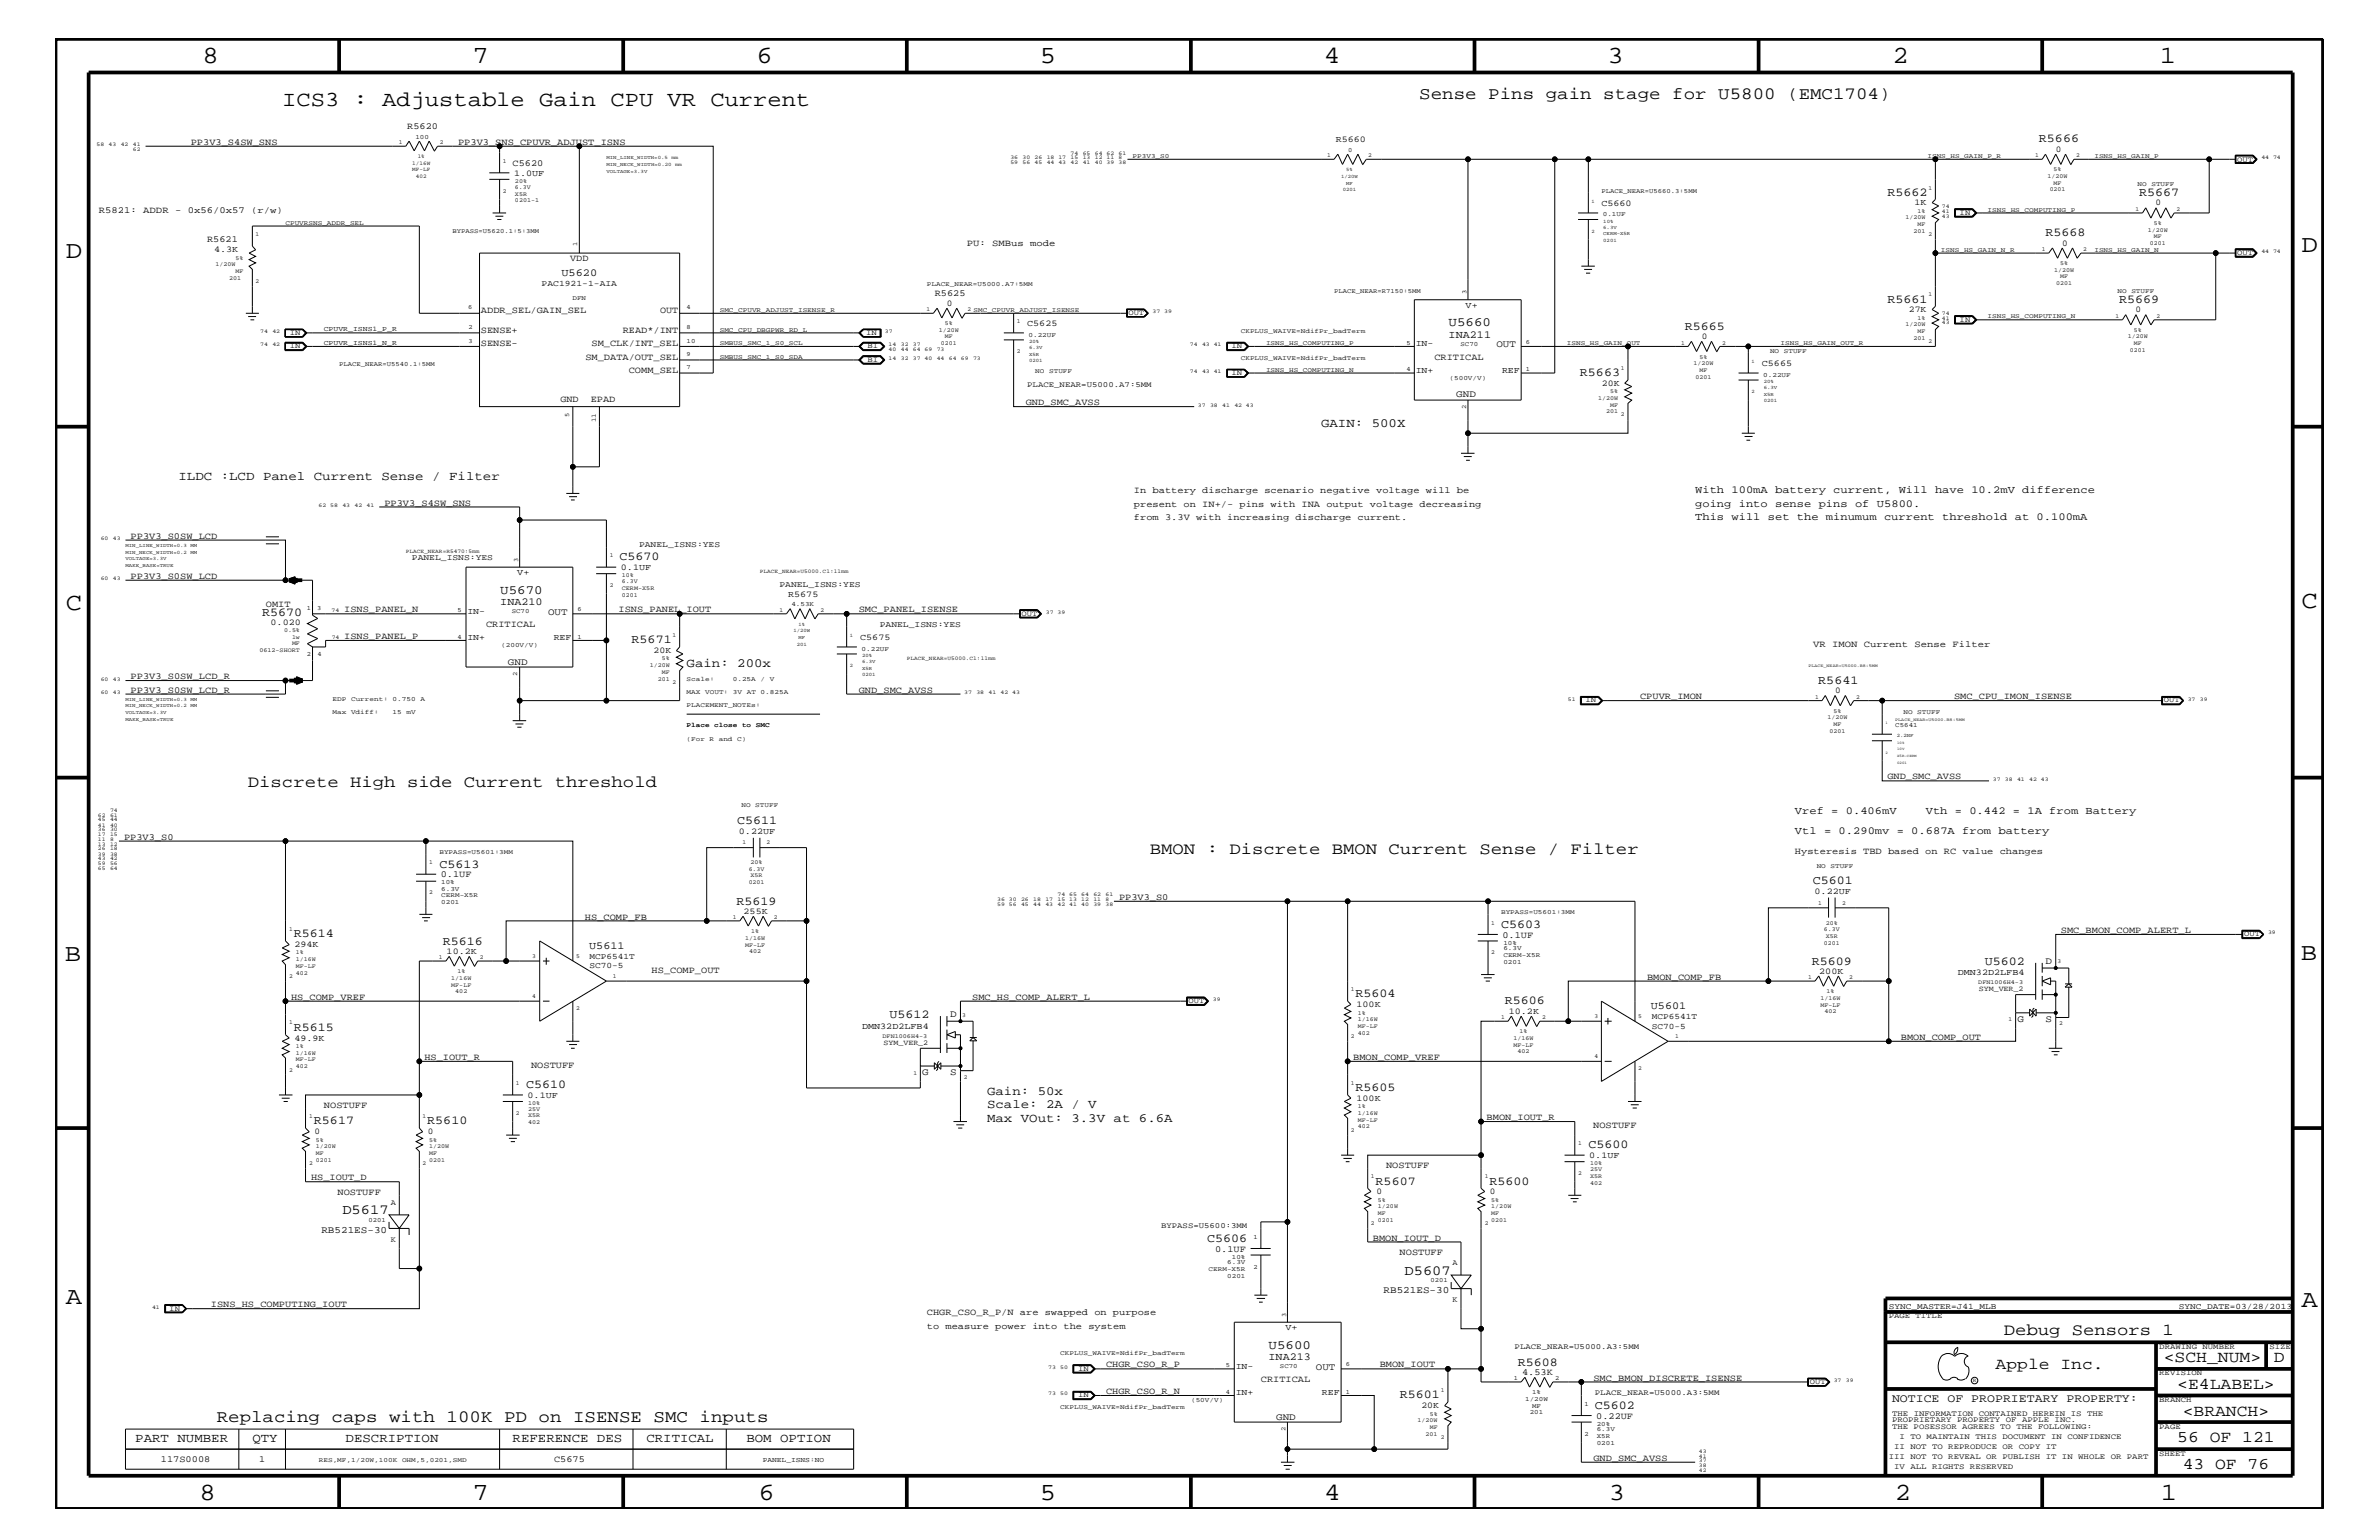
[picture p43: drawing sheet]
<svg xmlns="http://www.w3.org/2000/svg" width="432mm" height="279mm" viewBox="0 0 432 279" stroke-linecap="round" stroke-linejoin="round" font-family="sans-serif">
<defs><g id="words">
<g font-size="4.5">
<text x="36.7" y="11.5">8</text>
<text x="85.8" y="11.5">7</text>
<text x="137.3" y="11.5">6</text>
<text x="188.7" y="11.5">5</text>
<text x="240.3" y="11.5">4</text>
<text x="291.8" y="11.5">3</text>
<text x="343.5" y="11.5">2</text>
<text x="392" y="11.5">1</text>
<text x="11.9" y="46.8">D</text>
<text x="417.7" y="45.7">D</text>
<text x="11.9" y="110.6">C</text>
<text x="417.8" y="110.3">C</text>
<text x="11.8" y="174.3">B</text>
<text x="417.6" y="174.2">B</text>
<text x="11.9" y="236.7">A</text>
<text x="417.8" y="237.1">A</text>
<text x="36.2" y="272.1">8</text>
<text x="85.8" y="272.1">7</text>
<text x="137.7" y="272.1">6</text>
<text x="188.7" y="272.1">5</text>
<text x="240.4" y="272.1">4</text>
<text x="292" y="272.1">3</text>
<text x="343.9" y="272.1">2</text>
<text x="392.2" y="272.1">1</text>
</g>
<text font-size="3.9" x="51.2" y="19.2">ICS3 : Adjustable Gain CPU VR Current</text>
<g font-size="3.1">
<text x="257.6" y="18">Sense Pins gain stage for U5800 (EMC1704)</text>
<text x="39.3" y="258">Replacing caps with 100K PD on ISENSE SMC inputs</text>
</g>
<g font-size="3">
<text x="45" y="142.9">Discrete High side Current threshold</text>
<text x="208.7" y="155">BMON : Discrete BMON Current Sense / Filter</text>
<text x="363.7" y="242.3">Debug Sensors 1</text>
<text x="362.2" y="248.4">Apple Inc.</text>
<text x="392.7" y="247.1">&lt;SCH_NUM&gt;</text>
<text x="395.2" y="252">&lt;E4LABEL&gt;</text>
<text x="412.7" y="247.1">D</text>
<text x="396.2" y="256.8">&lt;BRANCH&gt;</text>
<text x="395.2" y="261.6">56 OF 121</text>
<text x="396.2" y="266.6">43 OF 76</text>
</g>
<g font-size="2.5">
<text x="62.1" y="220.3">D5617</text>
<text x="254.9" y="231.3">D5607</text>
</g>
<g font-size="2.3">
<text x="262.9" y="59.2">U5660</text>
<text x="239.8" y="77.4">GAIN: 500X</text>
<text x="32.4" y="87.1">ILDC :LCD Panel Current Sense / Filter</text>
<text x="90.8" y="107.7">U5670</text>
<text x="124.6" y="121">Gain: 200x</text>
<text x="179.2" y="203.5">Max VOut: 3.3V at 6.6A</text>
<text x="179.2" y="201">Scale: 2A / V</text>
<text x="179.2" y="198.7">Gain: 50x</text>
<text x="230.3" y="244.7">U5600</text>
<text x="24.6" y="261.6">PART NUMBER</text>
<text x="45.8" y="261.6">QTY</text>
<text x="62.7" y="261.6">DESCRIPTION</text>
<text x="93" y="261.6">REFERENCE DES</text>
<text x="117.3" y="261.6">CRITICAL</text>
<text x="135.5" y="261.6">BOM OPTION</text>
</g>
<g font-size="2.2">
<text x="370.1" y="25.9">R5666</text>
<text x="342.6" y="35.5">R5662</text>
<text x="388.3" y="35.6">R5667</text>
<text x="371.3" y="42.9">R5668</text>
<text x="305.8" y="59.8">R5665</text>
<text x="342.6" y="54.9">R5661</text>
<text x="384.6" y="55">R5669</text>
<text x="286.8" y="68.2">R5663</text>
<text x="112.4" y="101.6">C5670</text>
<text x="47.6" y="111.7">R5670</text>
<text x="114.6" y="116.7">R5671</text>
<text x="330" y="124.1">R5641</text>
<text x="133.8" y="149.5">C5611</text>
<text x="79.8" y="157.4">C5613</text>
<text x="329" y="160.5">C5601</text>
<text x="133.7" y="164.1">R5619</text>
<text x="53.3" y="170">R5614</text>
<text x="80.3" y="171.4">R5616</text>
<text x="272.5" y="168.3">C5603</text>
<text x="328.8" y="175">R5609</text>
<text x="360.3" y="175">U5602</text>
<text x="161.5" y="184.7">U5612</text>
<text x="246" y="181">R5604</text>
<text x="273.1" y="182.2">R5606</text>
<text x="53.3" y="187">R5615</text>
<text x="95.5" y="197.4">C5610</text>
<text x="246" y="197.9">R5605</text>
<text x="57" y="204">R5617</text>
<text x="77.6" y="204">R5610</text>
<text x="288.3" y="208.3">C5600</text>
<text x="249.7" y="214.9">R5607</text>
<text x="270.3" y="214.9">R5600</text>
<text x="219.1" y="225.3">C5606</text>
<text x="275.5" y="247.8">R5608</text>
<text x="254.1" y="253.7">R5601</text>
<text x="289.5" y="255.6">C5602</text>
</g>
<text font-size="2.1" x="343.4" y="254.4">NOTICE OF PROPRIETARY PROPERTY:</text>
<g font-size="1.9">
<text x="101.9" y="50.2">U5620</text>
<text x="262.9" y="61.3">INA211</text>
<text x="307.7" y="89.5">With 100mA battery current, Will have 10.2mV difference</text>
<text x="307.7" y="94.3">This will set the minumum current threshold at 0.100mA</text>
<text x="307.7" y="92">going into sense pins of U5800.</text>
<text x="90.8" y="109.8">INA210</text>
<text x="325.8" y="147.7">Vref = 0.406mV</text>
<text x="349.5" y="147.7">Vth = 0.442 = 1A from Battery</text>
<text x="325.8" y="151.3">Vtl = 0.290mv = 0.687A from battery</text>
<text x="106.9" y="172.2">U5611</text>
<text x="299.6" y="183.1">U5601</text>
<text x="230.3" y="246.7">INA213</text>
</g>
<g font-size="1.8">
<text x="271.6" y="63">OUT</text>
<text x="264.3" y="72.1">GND</text>
<text x="99.5" y="111.5">OUT</text>
<text x="92.2" y="120.6">GND</text>
<text x="371.3" y="174.9">D</text>
<text x="172.5" y="184.6">D</text>
<text x="366.2" y="185.4">G</text>
<text x="371.3" y="185.4">S</text>
<text x="167.4" y="195.1">G</text>
<text x="172.5" y="195.1">S</text>
<text x="58.3" y="223.6">RB521ES-30</text>
<text x="251.1" y="234.6">RB521ES-30</text>
<text x="238.8" y="248.5">OUT</text>
<text x="231.6" y="257.6">GND</text>
</g>
<g font-size="1.7">
<text x="73.9" y="23.5">R5620</text>
<text x="34.6" y="26.3">PP3V3_S4SW_SNS</text>
<text x="83.1" y="26.3">PP3V3_SNS_CPUVR_ADJUST_ISNS</text>
<text x="93" y="30.2">C5620</text>
<text x="17.9" y="38.6">R5821: ADDR - 0x56/0x57 (r/w)</text>
<text x="37.6" y="44">R5621</text>
<text x="103.5" y="47.4">VDD</text>
<text x="175.5" y="44.6">PU: SMBus mode</text>
<text x="169.7" y="53.8">R5625</text>
<text x="87.3" y="56.8">ADDR_SEL/GAIN_SEL</text>
<text x="119.8" y="56.8">OUT</text>
<text x="87.3" y="62.9">SENSE-</text>
<text x="87.3" y="60.4">SENSE+</text>
<text x="106.3" y="65.3">SM_DATA/OUT_SEL</text>
<text x="107.4" y="62.9">SM_CLK/INT_SEL</text>
<text x="113" y="60.4">READ*/INT</text>
<text x="260.3" y="65.3">CRITICAL</text>
<text x="114.1" y="67.7">COMM_SEL</text>
<text x="101.7" y="72.9">GND</text>
<text x="107.2" y="72.9">EPAD</text>
<text x="186.2" y="73.5">GND_SMC_AVSS</text>
<text x="205.8" y="89.5">In battery discharge scenario negative voltage will be</text>
<text x="69.8" y="91.7">PP3V3_S4SW_SNS</text>
<text x="205.8" y="92">present on IN+/- pins with INA output voltage decreasing</text>
<text x="205.8" y="94.3">from 3.3V with increasing discharge current.</text>
<text x="23.7" y="97.7">PP3V3_S0SW_LCD</text>
<text x="23.7" y="105">PP3V3_S0SW_LCD</text>
<text x="48.3" y="110.2">OMIT</text>
<text x="62.5" y="111.1">ISNS_PANEL_N</text>
<text x="88.2" y="113.7">CRITICAL</text>
<text x="112.3" y="111.1">ISNS_PANEL_IOUT</text>
<text x="155.9" y="111.1">SMC_PANEL_ISENSE</text>
<text x="62.5" y="115.9">ISNS_PANEL_P</text>
<text x="329.1" y="117.4">VR IMON Current Sense Filter</text>
<text x="23.7" y="125.7">PP3V3_S0SW_LCD_R</text>
<text x="23.7" y="123.2">PP3V3_S0SW_LCD_R</text>
<text x="155.9" y="125.7">GND_SMC_AVSS</text>
<text x="297.7" y="126.9">CPUVR_IMON</text>
<text x="354.7" y="126.9">SMC_CPU_IMON_ISENSE</text>
<text x="342.6" y="141.4">GND_SMC_AVSS</text>
<text x="22.5" y="152.3">PP3V3_S0</text>
<text x="325.8" y="155">Hysteresis TBD based on RC value changes</text>
<text x="80" y="159.2">0.1UF</text>
<text x="106.2" y="166.9">HS_COMP_FB</text>
<text x="203.1" y="163.3">PP3V3_S0</text>
<text x="272.7" y="170.1">0.1UF</text>
<text x="374.1" y="169.3">SMC_BMON_COMP_ALERT_L</text>
<text x="118.3" y="176.6">HS_COMP_OUT</text>
<text x="299" y="177.7">BMON_COMP_FB</text>
<text x="52.8" y="181.4">HS_COMP_VREF</text>
<text x="176.4" y="181.4">SMC_HS_COMP_ALERT_L</text>
<text x="345" y="188.7">BMON_COMP_OUT</text>
<text x="77" y="192.3">HS_IOUT_R</text>
<text x="96.4" y="193.7">NOSTUFF</text>
<text x="245.6" y="192.3">BMON_COMP_VREF</text>
<text x="58.8" y="201">NOSTUFF</text>
<text x="269.8" y="203.2">BMON_IOUT_R</text>
<text x="289.2" y="204.7">NOSTUFF</text>
<text x="56.5" y="214.2">HS_IOUT_D</text>
<text x="251.6" y="211.9">NOSTUFF</text>
<text x="61.3" y="216.9">NOSTUFF</text>
<text x="220.6" y="227.1">0.1UF</text>
<text x="249.2" y="225.1">BMON_IOUT_D</text>
<text x="254" y="227.7">NOSTUFF</text>
<text x="38.3" y="237.2">ISNS_HS_COMPUTING_IOUT</text>
<text x="168.2" y="238.6">CHGR_CSO_R_P/N are swapped on purpose</text>
<text x="168.2" y="241.1">to measure power into the system</text>
<text x="200.7" y="248.1">CHGR_CSO_R_P</text>
<text x="228.9" y="250.7">CRITICAL</text>
<text x="250.4" y="248.1">BMON_IOUT</text>
<text x="276.3" y="249.5">4.53K</text>
<text x="289.2" y="250.6">SMC_BMON_DISCRETE_ISENSE</text>
<text x="200.7" y="252.9">CHGR_CSO_R_N</text>
<text x="289.7" y="257.4">0.22UF</text>
<text x="29.2" y="265.3">117S0008</text>
<text x="47" y="265.3">1</text>
<text x="100.6" y="265.3">C5675</text>
<text x="289.2" y="265">GND_SMC_AVSS</text>
</g>
<g font-size="1.6">
<text x="242.4" y="25.9">R5660</text>
<text x="373.1" y="27.5">0</text>
<text x="93.3" y="31.9">1.0UF</text>
<text x="290.7" y="37.4">C5660</text>
<text x="347.5" y="37.3">1K</text>
<text x="391.2" y="37.3">0</text>
<text x="38.9" y="45.7">4.3K</text>
<text x="374.3" y="44.6">0</text>
<text x="171.9" y="55.5">0</text>
<text x="186.4" y="59.2">C5625</text>
<text x="266" y="55.8">V+</text>
<text x="346.5" y="56.7">27K</text>
<text x="387.6" y="56.7">0</text>
<text x="257" y="62.9">IN-</text>
<text x="308.9" y="61.5">0</text>
<text x="257" y="67.7">IN+</text>
<text x="272.6" y="67.7">REF</text>
<text x="290.7" y="70">20K</text>
<text x="319.8" y="66.5">C5665</text>
<text x="93.9" y="104.3">V+</text>
<text x="112.7" y="103.5">0.1UF</text>
<text x="49.1" y="113.4">0.020</text>
<text x="84.8" y="111.4">IN-</text>
<text x="143" y="108.3">R5675</text>
<text x="84.8" y="116.2">IN+</text>
<text x="100.5" y="116.2">REF</text>
<text x="118.6" y="118.5">20K</text>
<text x="156.1" y="116.2">C5675</text>
<text x="333.1" y="125.8">0</text>
<text x="134.1" y="151.3">0.22UF</text>
<text x="135" y="165.8">255K</text>
<text x="329.4" y="162.2">0.22UF</text>
<text x="53.4" y="171.8">294K</text>
<text x="81.1" y="173.1">10.2K</text>
<text x="330.2" y="176.7">200K</text>
<text x="355.3" y="176.9">DMN32D2LFB4</text>
<text x="246.2" y="182.7">100K</text>
<text x="273.9" y="184">10.2K</text>
<text x="53.4" y="188.8">49.9K</text>
<text x="156.5" y="186.6">DMN32D2LFB4</text>
<text x="95.8" y="199.2">0.1UF</text>
<text x="246.2" y="199.8">100K</text>
<text x="57.1" y="205.8">0</text>
<text x="77.6" y="205.8">0</text>
<text x="288.5" y="210.2">0.1UF</text>
<text x="249.9" y="216.7">0</text>
<text x="270.4" y="216.7">0</text>
<text x="233.3" y="241.3">V+</text>
<text x="224.3" y="248.4">IN-</text>
<text x="224.3" y="253.2">IN+</text>
<text x="239.9" y="253.2">REF</text>
<text x="258" y="255.5">20K</text>
</g>
<g font-size="1.5">
<text x="98.3" y="51.9">PAC1921-1-AIA</text>
<text x="74.8" y="101.6">PANEL_ISNS:YES</text>
<text x="116" y="99.3">PANEL_ISNS:YES</text>
<text x="141.5" y="106.5">PANEL_ISNS:YES</text>
<text x="159.7" y="113.7">PANEL_ISNS:YES</text>
<text x="107" y="175.7">SC70-5</text>
<text x="107" y="174">MCP6541T</text>
<text x="299.8" y="184.9">MCP6541T</text>
<text x="299.8" y="186.6">SC70-5</text>
<text x="342.8" y="237.4">SYNC_MASTER=J41_MLB</text>
<text x="395.5" y="237.4">SYNC_DATE=03/28/2013</text>
</g>
<g font-size="1.4">
<text x="406.1" y="29.3">OUT</text>
<text x="355.7" y="39">IN</text>
<text x="406.1" y="46.3">OUT</text>
<text x="204.8" y="57.2">OUT</text>
<text x="355.7" y="58.4">IN</text>
<text x="52.6" y="60.8">IN</text>
<text x="52.6" y="63.2">IN</text>
<text x="157.2" y="60.8">IN</text>
<text x="157.5" y="63.2">BI</text>
<text x="157.5" y="65.6">BI</text>
<text x="223.5" y="63.2">IN</text>
<text x="186.4" y="70.1">PLACE_NEAR=U5000.A7:5MM</text>
<text x="223.5" y="68.1">IN</text>
<text x="185.4" y="111.7">OUT</text>
<text x="287.8" y="127.5">IN</text>
<text x="392.8" y="127.5">OUT</text>
<text x="407.3" y="169.9">OUT</text>
<text x="359.2" y="179.9">SYM_VER_2</text>
<text x="215.7" y="182.1">OUT</text>
<text x="160.4" y="189.5">SYM_VER_2</text>
<text x="71" y="218.6">A</text>
<text x="71" y="225.3">K</text>
<text x="210.7" y="222.9">BYPASS=U5600:3MM</text>
<text x="263.7" y="229.6">A</text>
<text x="30.7" y="237.8">IN</text>
<text x="263.7" y="236.2">K</text>
<text x="342.8" y="239.2">PAGE TITLE</text>
<text x="274.9" y="244.7">PLACE_NEAR=U5000.A3:5MM</text>
<text x="391.9" y="244.7">DRAWING NUMBER</text>
<text x="411.9" y="244.7">SIZE</text>
<text x="195.7" y="248.7">IN</text>
<text x="328.5" y="251.1">OUT</text>
<text x="391.9" y="249.5">REVISION</text>
<text x="195.7" y="253.5">IN</text>
<text x="289.5" y="253.2">PLACE_NEAR=U5000.A3:5MM</text>
<text x="343.4" y="256.8">THE INFORMATION CONTAINED HEREIN IS THE</text>
<text x="391.9" y="254.4">BRANCH</text>
<text x="343.4" y="259.3">THE POSESSOR AGREES TO THE FOLLOWING:</text>
<text x="343.4" y="258">PROPRIETARY PROPERTY OF APPLE INC.</text>
<text x="343.8" y="262.9">II NOT TO REPRODUCE OR COPY IT</text>
<text x="344.8" y="261.1">I TO MAINTAIN THIS DOCUMENT IN CONFIDENCE</text>
<text x="391.9" y="259.3">PAGE</text>
<text x="342.8" y="264.7">III NOT TO REVEAL OR PUBLISH IT IN WHOLE OR PART</text>
<text x="343.8" y="266.6">IV ALL RIGHTS RESERVED</text>
<text x="391.9" y="264.1">SHEET</text>
</g>
<g font-size="1.3">
<text x="58.8" y="62.5">CPUVR_ISNS1_N_R</text>
<text x="58.8" y="60.1">CPUVR_ISNS1_P_R</text>
<text x="138.4" y="265.3">PANEL_ISNS:NO</text>
</g>
<g font-size="1.2">
<text x="75.4" y="25.2">100</text>
<text x="205.6" y="28.6">PP3V3_S0</text>
<text x="244.7" y="27.5">0</text>
<text x="349.8" y="28.6">ISNS_HS_GAIN_P_R</text>
<text x="380.2" y="28.6">ISNS_HS_GAIN_P</text>
<text x="290.7" y="35">PLACE_NEAR=U5660.3:5MM</text>
<text x="388" y="33.7">NO</text>
<text x="390.5" y="33.7">STUFF</text>
<text x="51.8" y="40.8">CPUVRSNS_ADDR_SEL</text>
<text x="290.9" y="39.2">0.1UF</text>
<text x="360.8" y="38.4">ISNS_HS_COMPUTING_P</text>
<text x="82.1" y="42.3">BYPASS=U5620.1:5:3MM</text>
<text x="104.7" y="44.6" transform="rotate(-90 104.7 44.6)">1</text>
<text x="352.3" y="45.7">ISNS_HS_GAIN_N_R</text>
<text x="380.2" y="45.7">ISNS_HS_GAIN_N</text>
<text x="168.2" y="51.9">PLACE_NEAR=U5000.A7:5MM</text>
<text x="242.1" y="53.2">PLACE_NEAR=R7150:5MM</text>
<text x="266.2" y="53.4" transform="rotate(-90 266.2 53.4)">3</text>
<text x="384.3" y="53.2">NO</text>
<text x="386.9" y="53.2">STUFF</text>
<text x="85" y="56.1">6</text>
<text x="85" y="59.7">2</text>
<text x="103.9" y="54.4">DFN</text>
<text x="124.6" y="59.7">8</text>
<text x="124.6" y="56.1">4</text>
<text x="130.6" y="56.6">SMC_CPUVR_ADJUST_ISENSE_R</text>
<text x="360.8" y="57.8">ISNS_HS_COMPUTING_N</text>
<text x="85" y="62.2">3</text>
<text x="124.6" y="64.5">9</text>
<text x="124.6" y="62.2">10</text>
<text x="130.6" y="65.1">SMBUS_SMC_1_S0_SDA</text>
<text x="130.6" y="62.6">SMBUS_SMC_1_S0_SCL</text>
<text x="130.6" y="60.2">SMC_CPU_DBGPWR_RD_L</text>
<text x="186.7" y="61.1">0.22UF</text>
<text x="225.2" y="65.3">CKPLUS_WAIVE=NdifPr_badTerm</text>
<text x="225.2" y="60.4">CKPLUS_WAIVE=NdifPr_badTerm</text>
<text x="229.8" y="62.6">ISNS_HS_COMPUTING_P</text>
<text x="255.3" y="62.5">5</text>
<text x="265.1" y="62.8">SC70</text>
<text x="276.9" y="62.3">6</text>
<text x="284.4" y="62.6">ISNS_HS_GAIN_OUT</text>
<text x="321.3" y="64">NO</text>
<text x="323.2" y="62.6">ISNS_HS_GAIN_OUT_R</text>
<text x="323.8" y="64">STUFF</text>
<text x="61.6" y="66.5">PLACE_NEAR=U5540.1:5MM</text>
<text x="124.6" y="67">7</text>
<text x="187.9" y="67.7">NO</text>
<text x="190.4" y="67.7">STUFF</text>
<text x="229.8" y="67.5">ISNS_HS_COMPUTING_N</text>
<text x="255.3" y="67.3">4</text>
<text x="263.1" y="68.9">(500V/V)</text>
<text x="276.9" y="67.3">1</text>
<text x="320" y="68.4">0.22UF</text>
<text x="103.3" y="75.7" transform="rotate(-90 103.3 75.7)">5</text>
<text x="108.1" y="76.6" transform="rotate(-90 108.1 76.6)">11</text>
<text x="266.1" y="74.2" transform="rotate(-90 266.1 74.2)">2</text>
<text x="94.1" y="101.9" transform="rotate(-90 94.1 101.9)">3</text>
<text x="55.7" y="110.6">1</text>
<text x="57.6" y="110.6">3</text>
<text x="83.1" y="111">5</text>
<text x="92.9" y="111.2">SC70</text>
<text x="104.8" y="110.9">6</text>
<text x="143.6" y="110">4.53K</text>
<text x="55.7" y="119">2</text>
<text x="57.7" y="119">4</text>
<text x="83.1" y="115.9">4</text>
<text x="91" y="117.4">(200V/V)</text>
<text x="104.8" y="115.9">1</text>
<text x="156.4" y="118.1">0.22UF</text>
<text x="93.9" y="122.6" transform="rotate(-90 93.9 122.6)">2</text>
<text x="124.6" y="125.9">MAX</text>
<text x="124.6" y="123.5">Scale:</text>
<text x="128" y="125.9">VOUT:</text>
<text x="133" y="123.5">0.25A</text>
<text x="133" y="125.9">3V AT</text>
<text x="138" y="123.5">/</text>
<text x="138.1" y="125.9">0.825A</text>
<text x="139.7" y="123.5">V</text>
<text x="60.4" y="127.1">EDP</text>
<text x="60.4" y="129.6">Max</text>
<text x="63.7" y="129.6">Vdiff:</text>
<text x="63.7" y="127.1">Current:</text>
<text x="71.3" y="129.6">15</text>
<text x="71.3" y="127.1">0.750</text>
<text x="73.8" y="129.6">mV</text>
<text x="76.3" y="127.1">A</text>
<text x="124.6" y="131.9">Place</text>
<text x="124.6" y="128.3">PLACEMENT_NOTEs:</text>
<text x="129.7" y="131.9">close</text>
<text x="134.7" y="131.9">to</text>
<text x="137.2" y="131.9">SMC</text>
<text x="344" y="131.9">C5641</text>
<text x="345.5" y="129.6">NO</text>
<text x="348" y="129.6">STUFF</text>
<text x="124.6" y="134.4">(For</text>
<text x="128.8" y="134.4">R</text>
<text x="130.5" y="134.4">and</text>
<text x="133.8" y="134.4">C)</text>
<text x="134.6" y="146.5">NO</text>
<text x="137.1" y="146.5">STUFF</text>
<text x="79.8" y="155">BYPASS=U5601:3MM</text>
<text x="80.1" y="160.5">10%</text>
<text x="80.1" y="161.6">6.3V</text>
<text x="329.7" y="157.4">NO</text>
<text x="332.2" y="157.4">STUFF</text>
<text x="80.1" y="162.8">CERM-X5R</text>
<text x="80.1" y="163.9">0201</text>
<text x="272.5" y="165.9">BYPASS=U5601:3MM</text>
<text x="272.9" y="171.4">10%</text>
<text x="272.9" y="172.4">6.3V</text>
<text x="272.9" y="173.7">CERM-X5R</text>
<text x="272.9" y="174.9">0201</text>
<text x="66.9" y="221.7">0201</text>
<text x="227.5" y="224.7">1</text>
<text x="219.4" y="230.7">CERM-X5R</text>
<text x="222.8" y="231.8">0201</text>
<text x="222.8" y="229.4">6.3V</text>
<text x="223.6" y="228.4">10%</text>
<text x="227.5" y="230.2">2</text>
<text x="259.7" y="232.6">0201</text>
<text x="233.4" y="238.9" transform="rotate(-90 233.4 238.9)">3</text>
<text x="192.4" y="245.9">CKPLUS_WAIVE=NdifPr_badTerm</text>
<text x="222.5" y="248">5</text>
<text x="232.3" y="248.2">SC70</text>
<text x="244.3" y="247.8">6</text>
<text x="274.7" y="250.4">1</text>
<text x="282.3" y="250.4">2</text>
<text x="192.4" y="255.6">CKPLUS_WAIVE=NdifPr_badTerm</text>
<text x="216.2" y="254.4">(50V/V)</text>
<text x="222.5" y="252.8">4</text>
<text x="244.3" y="252.8">1</text>
<text x="276.8" y="254.2">1/20W</text>
<text x="277.7" y="256.6">201</text>
<text x="278.1" y="255.4">MF</text>
<text x="278.1" y="252.9">1%</text>
<text x="287.6" y="255">1</text>
<text x="233.3" y="259.6" transform="rotate(-90 233.3 259.6)">2</text>
<text x="287.6" y="260.5">2</text>
<text x="289.8" y="259.7">6.3V</text>
<text x="289.8" y="262.2">0201</text>
<text x="289.8" y="261">X5R</text>
<text x="289.8" y="258.7">20%</text>
<text x="57.9" y="265.3">RES,MF,1/20W,100K</text>
<text x="73" y="265.3">OHM,5,0201,SMD</text>
</g>
<g font-size="1.1">
<text x="72.4" y="26.1">1</text>
<text x="79.8" y="26.1">2</text>
<text x="91.3" y="29.5">1</text>
<text x="240.9" y="28.6">1</text>
<text x="248.3" y="28.6">2</text>
<text x="369.4" y="28.6">1</text>
<text x="376.8" y="28.6">2</text>
<text x="91.3" y="35">2</text>
<text x="93.5" y="34.2">6.3V</text>
<text x="93.5" y="35.5">X5R</text>
<text x="93.5" y="33.1">20%</text>
<text x="350" y="34.4">1</text>
<text x="371.6" y="32.3">1/20W</text>
<text x="372" y="34.7">0201</text>
<text x="372.7" y="31.1">5%</text>
<text x="372.7" y="33.6">MF</text>
<text x="93.5" y="36.7">0201-1</text>
<text x="345.9" y="39.8">1/20W</text>
<text x="348.1" y="41">MF</text>
<text x="348.1" y="38.6">1%</text>
<text x="387.6" y="38.2">1</text>
<text x="390.9" y="40.8">5%</text>
<text x="395.1" y="38.2">2</text>
<text x="42.8" y="47.1">5%</text>
<text x="46.4" y="42.9">1</text>
<text x="347.3" y="42.3">201</text>
<text x="350" y="42.9">2</text>
<text x="370.6" y="45.5">1</text>
<text x="378.1" y="45.5">2</text>
<text x="389.8" y="42">1/20W</text>
<text x="390.2" y="44.4">0201</text>
<text x="390.9" y="43.2">MF</text>
<text x="39.1" y="48.3">1/20W</text>
<text x="41.6" y="50.7">201</text>
<text x="42.8" y="49.6">MF</text>
<text x="46.4" y="51.3">2</text>
<text x="350" y="53.8">1</text>
<text x="372.8" y="49.3">1/20W</text>
<text x="373.2" y="51.7">0201</text>
<text x="373.9" y="48">5%</text>
<text x="373.9" y="50.5">MF</text>
<text x="168.1" y="56.4">1</text>
<text x="171.5" y="59">5%</text>
<text x="175.6" y="56.4">2 SMC_CPUVR_ADJUST_ISENSE</text>
<text x="184.6" y="58.6">1</text>
<text x="345.9" y="59.2">1/20W</text>
<text x="348.1" y="58">1%</text>
<text x="384" y="57.7">1</text>
<text x="391.4" y="57.7">2</text>
<text x="170.4" y="60.2">1/20W</text>
<text x="170.8" y="62.6">0201</text>
<text x="171.5" y="61.4">MF</text>
<text x="184.6" y="64">2</text>
<text x="305.1" y="62.5">1</text>
<text x="308.5" y="65.1">5%</text>
<text x="312.6" y="62.5">2</text>
<text x="347.3" y="61.7">201</text>
<text x="348.1" y="60.4">MF</text>
<text x="350" y="62.3">2</text>
<text x="386.2" y="61.4">1/20W</text>
<text x="386.6" y="63.9">0201</text>
<text x="387.3" y="60.2">5%</text>
<text x="387.3" y="62.6">MF</text>
<text x="292.3" y="71.3">5%</text>
<text x="294.2" y="67.1">1</text>
<text x="307.4" y="66.2">1/20W</text>
<text x="307.8" y="68.7">0201</text>
<text x="308.5" y="67.5">MF</text>
<text x="290.1" y="72.6">1/20W</text>
<text x="291.5" y="75">201</text>
<text x="292.3" y="73.8">MF</text>
<text x="294.2" y="75.6">2</text>
<text x="110.7" y="101">1</text>
<text x="110.7" y="106.5">2</text>
<text x="112.9" y="104.7">10%</text>
<text x="112.9" y="107">CERM-X5R</text>
<text x="112.9" y="105.8">6.3V</text>
<text x="112.9" y="108.2">0201</text>
<text x="141.5" y="111">1</text>
<text x="148.9" y="111">2</text>
<text x="47.1" y="118.2">0612-SHORT</text>
<text x="51.6" y="114.7">0.5%</text>
<text x="53" y="115.9">1w</text>
<text x="53" y="117">MF</text>
<text x="120.1" y="119.8">5%</text>
<text x="122.1" y="115.6">1</text>
<text x="117.9" y="121">1/20W</text>
<text x="119.4" y="123.5">201</text>
<text x="120.1" y="122.3">MF</text>
<text x="122.1" y="124.1">2</text>
<text x="329.4" y="126.8">1</text>
<text x="331.7" y="130.5">1/20W</text>
<text x="332.8" y="129.3">5%</text>
<text x="332.8" y="131.7">MF</text>
<text x="336.9" y="126.8">2</text>
<text x="332.1" y="133">0201</text>
<text x="134.8" y="153.2">1</text>
<text x="139.1" y="153.2">2</text>
<text x="77.9" y="156.8">1</text>
<text x="135.9" y="158">6.3V</text>
<text x="135.9" y="160.5">0201</text>
<text x="136.2" y="159.2">X5R</text>
<text x="136.2" y="156.8">20%</text>
<text x="77.9" y="162.2">2</text>
<text x="133" y="166.7">1</text>
<text x="140.5" y="166.7">2</text>
<text x="270.7" y="167.8">1</text>
<text x="330" y="164.1">1</text>
<text x="331.4" y="167.8">20%</text>
<text x="334.3" y="164.1">2</text>
<text x="52.5" y="168.9">1</text>
<text x="53.7" y="173.2">1%</text>
<text x="96.6" y="173.8">3</text>
<text x="104.6" y="173.8">5</text>
<text x="135.3" y="170.5">1/16W</text>
<text x="135.3" y="171.7">MF-LF</text>
<text x="136" y="172.9">402</text>
<text x="136.4" y="169.3">1%</text>
<text x="270.7" y="173.2">2</text>
<text x="331" y="168.9">6.3V</text>
<text x="331" y="171.4">0201</text>
<text x="331.4" y="170.1">X5R</text>
<text x="52.5" y="177.4">2</text>
<text x="53.7" y="176.8">402</text>
<text x="53.7" y="174.4">1/16W</text>
<text x="53.7" y="175.6">MF-LF</text>
<text x="79.7" y="174">1</text>
<text x="81.9" y="177.7">1/16W</text>
<text x="81.9" y="179">MF-LF</text>
<text x="83" y="176.6">1%</text>
<text x="87.1" y="174">2</text>
<text x="111.3" y="177.4">1</text>
<text x="245.2" y="179.9">1</text>
<text x="328.2" y="177.7">1</text>
<text x="335.6" y="177.7">2</text>
<text x="359.1" y="178.5">DFN1006H4-3</text>
<text x="373.5" y="174.8">3</text>
<text x="52.5" y="185.9">1</text>
<text x="82.6" y="180.2">402</text>
<text x="96.6" y="181">4</text>
<text x="104.6" y="183.2">2</text>
<text x="174.7" y="184.4">3</text>
<text x="246.5" y="185.3">1/16W</text>
<text x="246.5" y="184.1">1%</text>
<text x="272.5" y="184.9">1</text>
<text x="279.9" y="184.9">2</text>
<text x="289.4" y="184.7">3</text>
<text x="297.3" y="184.7">5</text>
<text x="330.4" y="181.4">1/16W</text>
<text x="330.4" y="182.7">MF-LF</text>
<text x="331.1" y="183.8">402</text>
<text x="331.5" y="180.2">1%</text>
<text x="364.6" y="185.3">1</text>
<text x="53.7" y="190.2">1%</text>
<text x="53.7" y="191.4">1/16W</text>
<text x="160.2" y="188.2">DFN1006H4-3</text>
<text x="245.2" y="188.3">2</text>
<text x="246.5" y="187.7">402</text>
<text x="246.5" y="186.5">MF-LF</text>
<text x="274.7" y="189.9">MF-LF</text>
<text x="274.7" y="188.7">1/16W</text>
<text x="275.4" y="191.1">402</text>
<text x="275.8" y="187.5">1%</text>
<text x="289.4" y="192">4</text>
<text x="304" y="188.3">1</text>
<text x="373.7" y="186">2</text>
<text x="52.5" y="194.4">2</text>
<text x="53.7" y="193.7">402</text>
<text x="53.7" y="192.6">MF-LF</text>
<text x="93.6" y="196.8">1</text>
<text x="165.8" y="195">1</text>
<text x="174.9" y="195.7">2</text>
<text x="245.2" y="196.8">1</text>
<text x="297.3" y="194.1">2</text>
<text x="56.1" y="202.9">1</text>
<text x="76.7" y="202.9">1</text>
<text x="93.6" y="202.3">2</text>
<text x="95.8" y="204">402</text>
<text x="95.8" y="201.5">25V</text>
<text x="95.8" y="200.4">10%</text>
<text x="95.8" y="202.7">X5R</text>
<text x="246.5" y="202.3">1/16W</text>
<text x="246.5" y="203.5">MF-LF</text>
<text x="246.5" y="201">1%</text>
<text x="57.3" y="208.3">1/20W</text>
<text x="57.3" y="207.1">5%</text>
<text x="57.3" y="209.6">MF</text>
<text x="77.9" y="208.3">1/20W</text>
<text x="77.9" y="207.1">5%</text>
<text x="77.9" y="209.6">MF</text>
<text x="245.2" y="205.3">2</text>
<text x="246.5" y="204.7">402</text>
<text x="286.4" y="207.7">1</text>
<text x="56.1" y="211.4">2</text>
<text x="57.3" y="210.8">0201</text>
<text x="76.7" y="211.4">2</text>
<text x="77.9" y="210.8">0201</text>
<text x="248.8" y="213.8">1</text>
<text x="269.5" y="213.8">1</text>
<text x="286.4" y="213.2">2</text>
<text x="288.6" y="214.9">402</text>
<text x="288.6" y="212.5">25V</text>
<text x="288.6" y="211.4">10%</text>
<text x="288.6" y="213.6">X5R</text>
<text x="250.1" y="219.2">1/20W</text>
<text x="250.1" y="218">5%</text>
<text x="250.1" y="221.7">0201</text>
<text x="250.1" y="220.4">MF</text>
<text x="270.7" y="218">5%</text>
<text x="270.7" y="221.7">0201</text>
<text x="270.7" y="220.4">MF</text>
<text x="270.7" y="219.2">1/20W</text>
<text x="248.8" y="222.3">2</text>
<text x="269.5" y="222.3">2</text>
<text x="259.5" y="256.8">5%</text>
<text x="261.5" y="252.6">1</text>
<text x="257.3" y="258">1/20W</text>
<text x="258.7" y="260.5">201</text>
<text x="259.5" y="259.3">MF</text>
<text x="261.5" y="261.1">2</text>
</g>
<g font-size="1">
<text x="17.5" y="26.5">58</text>
<text x="19.7" y="26.5">43</text>
<text x="21.9" y="26.5">42</text>
<text x="24.1" y="26.5">41</text>
<text x="24.1" y="27.4">62</text>
<text x="74.8" y="29.9">1/16W</text>
<text x="75.8" y="28.6">1%</text>
<text x="183.4" y="29.8">59</text>
<text x="183.4" y="28.9">36</text>
<text x="185.6" y="29.8">56</text>
<text x="185.6" y="28.9">30</text>
<text x="187.8" y="29.8">45</text>
<text x="187.8" y="28.9">26</text>
<text x="190" y="29.8">44 43</text>
<text x="190" y="28.9">18 17</text>
<text x="194.3" y="29.8">42</text>
<text x="194.3" y="28.1">74</text>
<text x="194.3" y="28.9">15</text>
<text x="196.5" y="29.8">41</text>
<text x="196.5" y="28.1">65</text>
<text x="196.5" y="28.9">13</text>
<text x="198.7" y="29.8">40 39</text>
<text x="198.7" y="28.1">64 62</text>
<text x="198.7" y="28.9">12 11</text>
<text x="203" y="28.9">8</text>
<text x="203" y="29.8">38</text>
<text x="203" y="28.1">61</text>
<text x="410.5" y="28.9">44 74</text>
<text x="74.8" y="31.1">MF-LF</text>
<text x="75.5" y="32.3">402</text>
<text x="352.5" y="38.6">41</text>
<text x="352.5" y="39.5">43</text>
<text x="352.5" y="37.7">74</text>
<text x="410.5" y="45.9">44 74</text>
<text x="209.2" y="56.8">37 39</text>
<text x="352.5" y="58">41</text>
<text x="352.5" y="58.9">43</text>
<text x="352.5" y="57.2">74</text>
<text x="47.2" y="60.4">74</text>
<text x="47.2" y="62.9">74</text>
<text x="49.4" y="60.4">42</text>
<text x="49.4" y="62.9">42</text>
<text x="160.6" y="60.4">37</text>
<text x="161.3" y="62.9">14</text>
<text x="161.3" y="65.3">14</text>
<text x="161.3" y="63.7">40</text>
<text x="163.5" y="62.9">32</text>
<text x="163.5" y="65.3">32</text>
<text x="163.5" y="63.7">44</text>
<text x="165.7" y="62.9">37</text>
<text x="165.7" y="65.3">37 40</text>
<text x="165.7" y="63.7">64 69</text>
<text x="170" y="65.3">44</text>
<text x="170" y="63.7">73</text>
<text x="172.2" y="65.3">64</text>
<text x="174.4" y="65.3">69</text>
<text x="176.6" y="65.3">73</text>
<text x="216" y="62.9">74</text>
<text x="218.2" y="62.9">43 41</text>
<text x="216" y="67.7">74</text>
<text x="218.2" y="67.7">43 41</text>
<text x="217.4" y="73.8">37</text>
<text x="219.6" y="73.8">38</text>
<text x="221.8" y="73.8">41</text>
<text x="224" y="73.8">42 43</text>
<text x="57.8" y="92">62 58</text>
<text x="62.1" y="92">43</text>
<text x="64.3" y="92">42</text>
<text x="66.5" y="92">41</text>
<text x="18.3" y="98">60</text>
<text x="20.5" y="98">43</text>
<text x="73.7" y="100.3">PLACE_NEAR=R5470:5mm</text>
<text x="18.3" y="105.3">60</text>
<text x="20.5" y="105.3">43</text>
<text x="137.9" y="103.9">PLACE_NEAR=U5000.C1:11mm</text>
<text x="60.2" y="111.1">74</text>
<text x="189.8" y="111.4">37 39</text>
<text x="60.2" y="115.9">74</text>
<text x="164.6" y="119.7">PLACE_NEAR=U5000.C1:11mm</text>
<text x="18.3" y="125.9">60</text>
<text x="18.3" y="123.5">60</text>
<text x="20.5" y="125.9">43</text>
<text x="20.5" y="123.5">43</text>
<text x="175" y="125.9">37</text>
<text x="177.2" y="125.9">38</text>
<text x="179.4" y="125.9">41</text>
<text x="181.6" y="125.9">42 43</text>
<text x="284.6" y="127.1">51</text>
<text x="397.1" y="127.1">37</text>
<text x="399.3" y="127.1">39</text>
<text x="361.7" y="141.7">37</text>
<text x="363.9" y="141.7">38</text>
<text x="366.1" y="141.7">41</text>
<text x="368.3" y="141.7">42 43</text>
<text x="17.8" y="150">41</text>
<text x="17.8" y="149">45</text>
<text x="17.8" y="148.2">62</text>
<text x="20" y="150">40</text>
<text x="20" y="149">44</text>
<text x="20" y="148.2">61</text>
<text x="20" y="147.3">74</text>
<text x="17.8" y="153.4">13</text>
<text x="17.8" y="151.7">17</text>
<text x="17.8" y="154.3">26</text>
<text x="17.8" y="150.8">36</text>
<text x="17.8" y="155.2">39</text>
<text x="17.8" y="152.6">11</text>
<text x="20" y="152.6">8</text>
<text x="20" y="153.4">12</text>
<text x="20" y="151.7">15</text>
<text x="20" y="154.3">18</text>
<text x="20" y="150.8">30</text>
<text x="20" y="155.2">38</text>
<text x="17.8" y="156.1">43</text>
<text x="17.8" y="156.9">59</text>
<text x="17.8" y="157.8">65</text>
<text x="20" y="156.1">42</text>
<text x="20" y="156.9">56</text>
<text x="20" y="157.8">64</text>
<text x="181" y="164.4">59 56</text>
<text x="181" y="163.5">36 30</text>
<text x="185.3" y="164.4">45</text>
<text x="185.3" y="163.5">26</text>
<text x="187.5" y="164.4">44</text>
<text x="187.5" y="163.5">18</text>
<text x="189.7" y="164.4">43</text>
<text x="189.7" y="163.5">17</text>
<text x="191.9" y="164.4">42 41</text>
<text x="191.9" y="162.6">74 65</text>
<text x="191.9" y="163.5">15 13</text>
<text x="196.3" y="164.4">40</text>
<text x="196.3" y="162.6">64</text>
<text x="196.3" y="163.5">12</text>
<text x="198.5" y="164.4">39</text>
<text x="198.5" y="162.6">62</text>
<text x="198.5" y="163.5">11</text>
<text x="200.7" y="163.5">8</text>
<text x="200.7" y="164.4">38</text>
<text x="200.7" y="162.6">61</text>
<text x="411.7" y="169.5">39</text>
<text x="220.1" y="181.6">39</text>
<text x="27.6" y="237.4">41</text>
<text x="190.2" y="248.4">73</text>
<text x="192.4" y="248.4">50</text>
<text x="332.8" y="250.7">37</text>
<text x="335" y="250.7">39</text>
<text x="358.1" y="250.7">R</text>
<text x="190.2" y="253.2">73</text>
<text x="192.4" y="253.2">50</text>
<text x="308.4" y="263.6">43</text>
<text x="308.4" y="265.3">37</text>
<text x="308.4" y="266.2">38</text>
<text x="308.4" y="264.4">41</text>
<text x="308.4" y="267.1">42</text>
</g>
<g font-size=".9">
<text x="110.1" y="28.9">MIN_LINE_WIDTH=0.5 mm</text>
<text x="110.1" y="31.4">VOLTAGE=3.3V</text>
<text x="110.1" y="30.2">MIN_NECK_WIDTH=0.20 mm</text>
<text x="243.4" y="32.3">1/20W</text>
<text x="243.7" y="34.7">0201</text>
<text x="244.3" y="31.1">5%</text>
<text x="244.3" y="33.6">MF</text>
<text x="288.9" y="36.8">1</text>
<text x="291" y="40.4">10%</text>
<text x="291" y="41.5">6.3V</text>
<text x="288.9" y="42.3">2</text>
<text x="291" y="44">0201</text>
<text x="291" y="42.7">CERM-X5R</text>
<text x="186.8" y="63.4">6.3V</text>
<text x="186.8" y="65.7">0201</text>
<text x="186.8" y="64.5">X5R</text>
<text x="186.8" y="62.3">20%</text>
<text x="317.9" y="65.9">1</text>
<text x="317.9" y="71.3">2</text>
<text x="320.1" y="70.6">6.3V</text>
<text x="320.1" y="71.8">X5R</text>
<text x="320.1" y="69.5">20%</text>
<text x="320.1" y="73">0201</text>
<text x="22.8" y="100.4">MIN_NECK_WIDTH=0.2 MM</text>
<text x="22.8" y="99.3">MIN_LINE_WIDTH=0.3 MM</text>
<text x="22.8" y="101.6">VOLTAGE=3.3V</text>
<text x="22.8" y="102.9">MAKE_BASE=TRUE</text>
<text x="144.9" y="113.6">1%</text>
<text x="144" y="114.8">1/20W</text>
<text x="144.6" y="117.2">201</text>
<text x="144.9" y="115.9">MF</text>
<text x="154.3" y="115.6">1</text>
<text x="156.5" y="119.2">20%</text>
<text x="154.3" y="121">2</text>
<text x="156.5" y="121.5">X5R</text>
<text x="156.5" y="120.3">6.3V</text>
<text x="156.5" y="122.7">0201</text>
<text x="22.8" y="128.3">MIN_NECK_WIDTH=0.2 MM</text>
<text x="22.8" y="127.1">MIN_LINE_WIDTH=0.3 MM</text>
<text x="22.8" y="130.8">MAKE_BASE=TRUE</text>
<text x="22.8" y="129.6">VOLTAGE=3.3V</text>
<text x="344.3" y="133.8">2.2NF</text>
</g>
<g font-size=".8">
<text x="328.3" y="121">PLACE_NEAR=U5000.B8:5MM</text>
<text x="344" y="130.8">PLACE_NEAR=U5000.B8:5MM</text>
</g>
<g font-size=".7">
<text x="342.2" y="131.3">1</text>
<text x="342.2" y="136.8">2</text>
<text x="344.3" y="135">10%</text>
<text x="344.3" y="136.1">10V</text>
<text x="344.3" y="137.3">X5R-CERM</text>
<text x="344.3" y="138.5">0201</text>
</g>
</g></defs>
<g fill="none" stroke="#000" stroke-width=".18">
<path d="M26.4 26.5h47.3l.6-.9 .9 1.8 .9-1.8 .9 1.8 .9-1.8 .9 1.8M88.8 31.4h3.7M88.8 32.5h3.7M89.4 38.6h2.5M89.9 39.2h1.5M90.3 39.8h.7M90.7 31.4v-4.9h14.5v19.4M90.7 32.5v6.1M90.7 26.5h-11.3l-.6 1M105.2 26.5h24.3v41.2h-6.1M204.6 28.9h37.5l.7-.9 .9 1.8 .9-1.8 .9 1.8 1-1.8 .8 1.8M247.3 29.9l.7-1h18.4v25.5"/>
<path d="M266.4 28.9h15.8M286.4 38.6h3.7M286.4 39.8h3.7M288.3 28.9h63v7.3l-.6 .6 1.2 .6-1.2 .6 1.2 .6-1.2 .6 1.2 .6-.6 .6v5.5M288.3 38.6v-9.7h-6.1v38.8h-6.1M288.3 39.8v8.5M351.3 28.9h19.4l.6-.9 .9 1.8 .9-1.8 1 1.8 .8-1.8 .9 1.8M354.8 37.9h3.3l.7 .7-.7 .8h-3.3zM354.8 37.9v1.4h3.2M354.8 38h3.2l.6 .6-.6 .7M354.9 38h3.1l.6 .6-.6 .6h-3.1zM358 37.9l.7 .7-.7 .7"/>
<path d="M401 28.9h-24.6l-.6 1M405.7 28.1h3.2l.8 .8-.8 .8h-3.2zM405.7 28.2h3.2l.7 .7-.7 .8M405.8 28.3h3.1l.5 .6-.5 .6h-3.1M405.8 28.9h-4.8v9.7h-6.4l-.6 1-.9-1.9-.9 1.9-.9-1.9-.9 1.9-.9-1.9-.6 .9h-30.3M408.9 28.2l.6 .7-.6 .7h-3.1v-1.4M44.6 56.8h2.4M45 57.4h1.5M45.5 58h.6M51.8 59.8h3.1l.6 .6-.6 .7h-3.1zM54.9 59.8l.6 .6M54.9 59.7h-3.2v1.5h3.2"/>
<path d="M54.9 59.7l.8 .7-.8 .8M54.9 59.7l.7 .7-.7 .8M87 56.8h-10.9v-15.8h-30.3v3.6l.6 .7-1.2 .6 1.2 .6-1.2 .6 1.2 .6-1.2 .6 .6 .6v7.9M87 45.9h36.4v27.9h-36.4zM123.4 56.8h46l.7-.9 .8 1.8 1-1.8 .9 1.8 .9-1.8 .9 1.8M156.6 59.7l-.6 .7 .6 .8M156.6 59.7l-.7 .7 .7 .8M156.6 59.7h3.3v1.5h-3.3M156.7 59.8l-.6 .6 .6 .7M156.7 59.8h3.1v1.3h-3.1M156.7 59.8l-.7 .6 .7 .7M159.9 59.7v1.5"/>
<path d="M184 56.8v3.6M204.6 56.2h3.1l.6 .6-.6 .6h-3.1zM204.6 56.8h-29.4l-.6 1M204.6 56.2v1.2M207.6 56.2l.7 .6M207.7 56.1l.7 .7-.7 .7M207.7 56.1h-3.2v1.4h3.2M208.3 56.8l-.7 .6M256.7 54.4h19.4v18.2h-19.4zM287 48.3h2.5M287.5 48.9h1.5M287.9 49.6h.7"/>
<path d="M354.8 57.3h3.3l.7 .7-.7 .8h-3.3zM354.9 57.4h3.1l.6 .6-.6 .6h-3.1zM358 57.3l.7 .7-.7 .7M358 57.3h-3.2v1.4h3.2M358 57.3l.6 .7-.6 .7M402.2 45.9v12.1h-11.2l-.6 1-.9-1.9-1 1.9-.8-1.9-.9 1.9-1-1.9-.6 .9h-26.6M405.7 45.2h3.2l.8 .7-.8 .8h-3.2zM405.8 45.3h3.1l.5 .6-.5 .6M405.8 45.9h-28.1l-.7 .9-.8-1.8-1 1.8-.9-1.8-.8 1.8-1-1.8-.6 .9h-20.6v9.7l-.6 .6 1.2 .6-1.2 .6 1.2 .6-1.2 .6 1.2 .6-.6 .6v3.1h-39.1l-.6 1M405.8 45.2h3.1l.6 .7-.6 .6h-3.1zM408.9 45.2l.7 .7-.7 .7h-3.2M51.7 62.2h3.2"/>
<path d="M51.7 62.1h3.2l.8 .8-.8 .7h-3.2zM51.7 63.5h3.2M51.8 62.3h3.1l.6 .6M51.8 62.2v1.3M54.9 62.2l.6 .7-.6 .6M54.9 62.2l.7 .7-.7 .6M55.5 60.4h31.5M55.5 62.9h31.5M55.5 60.4l-.6 .7M55.5 62.9l-.6 .5h-3.1M104 73.8v15.7M108.8 73.8v10.9h-4.8"/>
<path d="M123.4 62.9h32.7M123.4 65.3h32.7M123.4 60.4h32.7M155.9 65.3l.7-.8h3.3l.7 .8-.7 .8h-3.3zM156 62.9l.6-.7h3.2l.7 .7-.7 .6h-3.2zM156 62.9l.7-.7h3.1l.6 .7-.6 .6h-3.1zM156 65.3l.7-.7h3.1l.6 .7-.6 .7h-3.1zM156.1 62.9l.6-.6h3.1l.6 .6-.6 .5h-3.1zM156.1 65.3l.6-.6h3.1l.6 .6-.6 .6h-3.1zM156.6 62.1h3.3l.7 .8-.7 .7h-3.3l-.7-.7zM156.6 64.5h3.2l.7 .8-.7 .7h-3.2l-.6-.7zM182.2 60.4h3.6"/>
<path d="M182.2 61.7h3.6M184 61.7v12.1h32.7M222.7 62.1h3.2l.8 .8-.8 .7h-3.2zM222.7 62.2h3.2l.7 .7-.7 .6h-3.2M222.8 62.2v1.3M222.8 62.3h3l.6 .6M225.8 62.2l.7 .7-.7 .6M225.8 67.1l.7 .6-.7 .7M225.8 67.1l.6 .6M225.8 67.1h-3v1.3h3M225.9 67l.8 .7-.8 .7M225.9 67l.7 .7-.7 .7"/>
<path d="M225.9 67h-3.2v1.4h3.2M226.4 62.9l-.6 .5h-3M226.4 67.7l-.6 .7M226.4 62.9h30.3M226.4 67.7h30.3M266.4 78.6v3.6M276.1 62.9h19.4M311.6 63.8l-1-1.9-.8 1.9-.9-1.9-1 1.9-.9-1.9-.6 1h-10.9v6l-.6 .6 1.3 .6-1.3 .6 1.3 .6-1.3 .7 1.3 .6-.7 .6v5.4h-29.1v-6M315.6 67.7h3.6M315.6 68.9h3.6M316.1 78.6h2.4M316.7 79.2h1.4"/>
<path d="M317 79.9h.7M317.3 62.9v4.8M317.3 68.9v9.7M22.8 98h29v7.3M48.3 97.4h2.3M48.3 98.7h2.3M68.8 92h25.5v2.3M102.8 89.5h2.4M103.3 90.1h1.4M103.6 90.7h.7M265.2 82.2h2.4M265.7 82.8h1.4"/>
<path d="M266.1 83.5h.7M22.8 105.3h33.9v6.3l1 .6-1.9 .9 1.9 1-1.9 .9 1.9 .9-1.9 .9 .9 .6M56.7 111.4h27.9M84.6 116.2h-25.5v1.2h-2.4v6.1h-33.9M84.6 102.9h19.4v18.1h-19.4zM94.3 102.9v-8.6h15.8v8.6M104 111.4h19.4M104 116.2h6.1M108.2 102.9h3.6M108.2 104.1h3.6M110.1 104.1v23h-15.8v-6.1M151.9 118.6h3.6"/>
<path d="M151.9 117.4h3.6M153.7 111.4v6M153.7 118.6v7.3h20.6M185.1 110.7h3.2M185.1 110.6h3.2l.8 .8-.8 .7h-3.2zM185.1 112h3.2M185.2 110.7v1.3M185.2 110.8h3l.6 .6-.6 .6h-3M185.2 111.4h-36.7l-.6 .9-.9-1.9-.9 1.9-.9-1.9-.9 1.9-.9-1.9-.7 1h-19.3v6l-.6 .7 1.2 .5-1.2 .6 1.2 .6-1.2 .6 1.2 .6-.6 .7v5.4h-13.3M188.3 110.7l.7 .7-.7 .6M188.3 110.7l.6 .7-.6 .6M48.3 125.3h2.3"/>
<path d="M48.3 126.5h2.3M51.8 123.5v2.4h-29M93 130.8h2.5M93.6 131.3h1.4M93.9 131.9h.8M94.3 127.1v3.7M124.6 129.6h24.2M286.9 126.4h3.3l.7 .7-.7 .8h-3.3zM286.9 126.4h3.3l.6 .7-.6 .7h-3.3zM287 126.4v1.4M287 126.5h3.1l.6 .6M290.1 126.4l.6 .7-.6 .7"/>
<path d="M290.7 127.1h40l.6-.9 .9 1.8 .9-1.8 .9 1.8 .9-1.8 1 1.8 .6-.9h5.1M290.7 127.1l-.6 .6h-3.1M339.8 133.2h3.6M339.8 134.4h3.6M341.6 134.4v7.3h19.4M392.3 126.4h3.3l.7 .7-.7 .8h-3.3zM392.5 126.5h3.1l.6 .6-.6 .6h-3.1zM392.5 127.1h-50.9v6.1M395.6 126.4l.7 .7M395.6 126.4h-3.2v1.4h3.2M395.6 126.4l.6 .7-.6 .7M396.3 127.1l-.7 .7"/>
<path d="M21.6 152.6h30.2v18.1l.7 .7-1.3 .6 1.3 .6-1.3 .6 1.3 .6-1.3 .6 .6 .6v6.6M51.8 152.6h25.5M75.5 158.6h3.7M75.5 159.9h3.7M77.3 158.6v-6h26.7v21.8M77.3 159.9v6M136.7 153.8h-8.4v13.3M136.7 152v3.6M137.9 153.8h8.5v13.3h-6.4l-.6 1M137.9 152v3.6M76.1 165.9h2.4M76.6 166.5h1.5"/>
<path d="M77 167.1h.6M86.1 175.3l-.9-1.8-.9 1.8-.9-1.8-.9 1.8-1-1.8-.6 .9h-4.8v24.3M98 174.4h-11.3l-.6 1M98 170.7l12.1 7.3-12.1 7.3zM98.6 174.4h1.1M99.1 173.8v1.2M139.4 168l-.9-1.8-.8 1.8-1-1.8-.9 1.8-.9-1.8-.6 .9h-42.4v7.3M146.4 167.1v10.9h-36.3M146.4 178v19.4h20.6v-7.2h3.7M202.2 163.5h42.4M233.7 163.5v76.4M268.2 169.5h3.7"/>
<path d="M268.2 170.7h3.7M268.8 176.8h2.5M269.3 177.4h1.5M269.7 178h.7M270.1 169.5v-6h26.7v21.8M270.1 170.7v6.1M270.1 163.5h-25.5v18.1l.6 .6-1.2 .7 1.2 .6-1.2 .6 1.2 .6-1.2 .6 .6 .6v6.7M331.9 164.7h-10.9v13.3M331.9 162.8v3.7M333.1 162.8v3.7M333.1 164.7h9.7v13.3h-7.6l-.6 1M334.6 178.9l-.9-1.8-.9 1.8-.9-1.8-.9 1.8-.9-1.8-.7 .9h-44.8v7.3"/>
<path d="M342.8 178v10.9h-40M369.5 174.7v6.7M370.7 175.6h4.8v2.9M370.7 174.7v1.8M370.7 177.1v1.8M370.7 179.5v1.9M370.7 178l1.5-.6v1.3zM372.2 178h.9v12.2M374.8 178.5h1.3M374.8 179.1l.7-.6 .6 .6zM375.5 179.1v5.5h-2.4M406.9 168.8h3.2l.8 .7-.8 .8h-3.2z"/>
<path d="M407 168.9h3.1l.7 .6-.7 .7h-3.1zM407.1 168.9h3l.6 .6-.6 .6h-3zM407.1 169.5h-34v6.1M50.6 198.7h2.5M51.1 199.2h1.5M51.5 199.8h.7M76.1 192.6h16.9v6.1M91.3 198.7h3.6M91.3 199.8h3.6M93 199.8v6.1M98 181.6h-46.2v6.1l.7 .6-1.3 .6 1.3 .6-1.3 .7 1.3 .6-1.3 .6 .6 .6v6.7M98.6 181.6h1.1"/>
<path d="M102.8 188.9h2.4M103.3 189.5h1.4M103.6 190.2h.7M104 181.6v7.3M167.1 193.3l-.1 .1h2.6M169.6 192.8v1.2l1.2-1.2v1.2zM170.4 192.6l-.2 .2v1.2l-.3 .3M170.7 184.3v6.7M170.8 193.4h3.5M171.9 185.3h4.7v2.9M171.9 190.2h2.4M171.9 184.3v1.9"/>
<path d="M171.9 186.8v1.9M171.9 189.3v1.7M171.9 187.7l1.5-.6v1.2zM173.4 187.7h.9v15.8M176 188.8l.6-.6 .7 .6zM176 188.2h1.3M176.6 188.8v5.5h-2.3M215.4 181h3.2l.7 .6-.7 .8M215.4 180.9h3.2l.8 .7-.8 .8h-3.2zM215.5 181h3.1l.6 .6-.6 .7h-3.1zM215.5 181.6h-41.2v3.7M218.5 181l.6 .6-.6 .6h-3"/>
<path d="M278.9 186.2l-.9-1.9-1 1.9-.9-1.9-.8 1.9-1-1.9-.6 1h-4.9v18.2h17v6.1M290.7 192.6h-46.1v6.1l.6 .5-1.2 .6 1.2 .6-1.2 .6 1.2 .7-1.2 .6 .6 .6v6.7M290.7 185.3h-11.2l-.6 1M290.7 181.6l12.1 7.3-12.1 7.3zM291.3 185.3h1.2M291.3 192.6h1.2M291.8 184.7v1.2M295.5 199.8h2.4M296.8 192.6v7.2M365.8 183.8h2.6M368.4 183.1l1.2 1.2v-1.2l-1.2 1.2zM369.2 182.9l-.2 .2v1.2l-.3 .3"/>
<path d="M369.5 180.5h-3.7v8.4h-23M369.6 183.8h3.5M370.7 180.5h2.4M371.9 190.2h2.4M372.4 190.8h1.4M372.8 191.4h.7M91.9 205.9h2.4M92.4 206.5h1.4M92.7 207.1h.8M173.1 203.5h2.4M173.6 204.1h1.4M173.9 204.7h.8"/>
<path d="M243.4 209.6h2.4M243.8 210.2h1.6M244.3 210.8h.6M268.8 203.5v6.1M284 210.8h3.6M284 209.6h3.6M284.6 216.9h2.4M285.1 217.5h1.4M285.5 218h.7M285.8 210.8v6.1M296 200.4h1.4M296.3 201h.8"/>
<path d="M29.9 236.7h3.2l.8 .7-.8 .8h-3.2zM30 236.8h3.1l.7 .6-.7 .7h-3.1zM30.1 236.8h3l.6 .6-.6 .6h-3zM70.6 221.7v1.2h3.7v1.2M70.6 220.4h3.7l-1.8 2.5zM72.5 220.4v-6h-17v-5.5l-.6-.6 1.2-.6-1.2-.6 1.2-.6-1.2-.6 1.2-.6-.6-.6v-6h20.6v6l.6 .6-1.2 .6 1.2 .6-1.2 .6 1.2 .6-1.2 .6 .6 .6v28.5h-42.4M72.5 222.9v7.3h3.6M224 239.9h19.4v18.1h-19.4zM227 227.7h3.6M227 226.5h3.6M227.7 235h2.3M228.1 235.6h1.5"/>
<path d="M228.5 236.2h.7M228.9 227.7v7.3M233.7 221.7h-4.8v4.8M263.4 232.6v1.2h3.6v1.2M263.4 231.3h3.6l-1.8 2.5zM265.2 231.3v-6h-17v-5.5l-.6-.6 1.2-.6-1.2-.6 1.2-.5-1.1-.6 1.1-.7-.6-.6v-6h20.6v6l.7 .6-1.3 .7 1.3 .6-1.3 .5 1.3 .6-1.3 .6 .6 .6v21.3h-3.6v-7.3M22.8 259.3h132.1v7.3h-132.1zM43.3 259.3v7.3M51.8 259.3v7.3M90.7 259.3v7.3M114.9 259.3v7.3M131.8 259.3v7.3"/>
<path d="M194.7 247.6h3.3l.8 .8-.8 .7h-3.3zM194.7 252.4h3.3l.8 .8-.8 .7h-3.3zM194.9 252.6h3.1l.5 .6-.5 .6h-3.1zM194.9 247.8h3.1l.5 .6-.5 .5h-3.1zM198 252.5l.7 .7-.7 .7M198 247.7l.7 .7-.7 .6M198 252.5l.6 .7-.6 .7M198 247.7l.6 .7-.6 .6M198 252.5h-3.2v1.4h3.2M198 247.7h-3.2v1.3h3.2M198.5 248.4h25.5M198.5 253.2h25.5"/>
<path d="M233.7 258v7.3M243.4 248.4h19.4v6l-.6 .6 1.2 .6-1.2 .6 1.2 .6-1.2 .6 1.2 .6-.6 .7v4.2h-13.4M243.4 253.2h6v9.7h-15.7M262.8 248.4h6v2.3h7.3l.7-.8 .8 1.8 1-1.8 .9 1.8 .8-1.8 1 1.8M268.8 241.1v7.3M285.2 256.8h3.7M285.2 258h3.7M287 250.7h-5.1l-.6 1M287 258v7.3h20.7M328.1 250h3.3l.7 .7-.7 .8h-3.3zM328.2 251.4h3.1M328.2 250v1.5"/>
<path d="M328.2 250.1h3.1M328.3 250.1v1.3M328.3 250.7h-41.3v6.1M331.3 250l.8 .7-.8 .8M331.3 250.1l.6 .6-.6 .7M331.3 250.1l.7 .6-.7 .7M352.3 246.1a1.72 1.72 0 0 1 2.5 0 1.69 1.69 0 0 1 2.4 0M352.4 246a3.2 3.2 0 0 0 .4 4.3l.8 .1 .4-.2M354 250.2l.7-.3 .7 .3M355.2 250.2l.7 .2 .7-.2M355.3 244.4v.3a1.18 1.18 0 0 1-.6 1.1M355.4 244.4a.99 .99 0 0 0-.6 1.4"/>
<path d="M357.2 246a1.04 1.04 0 0 0-.7 1 1.04 1.04 0 0 0 .7 1M357.3 248l.1 .7a2.11 2.11 0 0 1-.6 1.5M22.8 262.9h132.1M232.5 265.3h2.4M233 265.9h1.4M233.3 266.6h.8"/>
<circle cx="90.7" cy="26.5" r=".42"/>
<circle cx="105.2" cy="26.5" r=".42"/>
<circle cx="266.4" cy="28.9" r=".42"/>
<circle cx="282.2" cy="28.9" r=".42"/>
<circle cx="288.3" cy="28.9" r=".42"/>
<circle cx="351.3" cy="28.9" r=".42"/>
<circle cx="401" cy="28.9" r=".42"/>
<circle cx="351.3" cy="45.9" r=".42"/>
<circle cx="402.2" cy="45.9" r=".42"/>
<circle cx="266.4" cy="78.6" r=".42"/>
<circle cx="295.5" cy="62.9" r=".42"/>
<circle cx="317.3" cy="62.9" r=".42"/>
<circle cx="94.3" cy="94.3" r=".42"/>
<circle cx="104" cy="84.7" r=".42"/>
<circle cx="51.8" cy="105.3" r=".42"/>
<circle cx="110.1" cy="116.2" r=".42"/>
<circle cx="123.4" cy="111.4" r=".42"/>
<circle cx="153.7" cy="111.4" r=".42"/>
<circle cx="51.8" cy="123.5" r=".42"/>
<circle cx="94.3" cy="127.1" r=".42"/>
<circle cx="110.1" cy="127.1" r=".42"/>
<circle cx="341.6" cy="127.1" r=".42"/>
<circle cx="51.8" cy="152.6" r=".42"/>
<circle cx="77.3" cy="152.6" r=".42"/>
<circle cx="91.9" cy="174.4" r=".42"/>
<circle cx="128.3" cy="167.1" r=".42"/>
<circle cx="146.4" cy="178" r=".42"/>
<circle cx="146.4" cy="167.1" r=".42"/>
<circle cx="233.7" cy="163.5" r=".42"/>
<circle cx="244.6" cy="163.5" r=".42"/>
<circle cx="270.1" cy="163.5" r=".42"/>
<circle cx="321" cy="178" r=".42"/>
<circle cx="342.8" cy="178" r=".42"/>
<circle cx="373.1" cy="175.6" r=".25"/>
<circle cx="51.8" cy="181.6" r=".42"/>
<circle cx="76.1" cy="198.7" r=".42"/>
<circle cx="76.1" cy="192.6" r=".42"/>
<circle cx="174.3" cy="193.4" r=".25"/>
<circle cx="174.3" cy="185.3" r=".25"/>
<circle cx="174.3" cy="190.2" r=".25"/>
<circle cx="244.6" cy="192.6" r=".42"/>
<circle cx="284.6" cy="185.3" r=".42"/>
<circle cx="342.8" cy="188.9" r=".42"/>
<circle cx="373.1" cy="183.8" r=".25"/>
<circle cx="373.1" cy="180.5" r=".25"/>
<circle cx="268.8" cy="203.5" r=".42"/>
<circle cx="268.8" cy="209.6" r=".42"/>
<circle cx="76.1" cy="230.2" r=".42"/>
<circle cx="233.7" cy="221.7" r=".42"/>
<circle cx="262.8" cy="248.4" r=".42"/>
<circle cx="268.8" cy="241.1" r=".42"/>
<circle cx="268.8" cy="248.4" r=".42"/>
<circle cx="287" cy="250.7" r=".42"/>
<circle cx="358.4" cy="250.5" r=".59"/>
<circle cx="233.7" cy="262.9" r=".42"/>
<circle cx="249.4" cy="262.9" r=".42"/>
</g>
<g fill="#000">
<circle cx="90.7" cy="26.5" r=".42"/>
<circle cx="105.2" cy="26.5" r=".42"/>
<circle cx="266.4" cy="28.9" r=".42"/>
<circle cx="282.2" cy="28.9" r=".42"/>
<circle cx="288.3" cy="28.9" r=".42"/>
<circle cx="351.3" cy="28.9" r=".42"/>
<circle cx="401" cy="28.9" r=".42"/>
<circle cx="351.3" cy="45.9" r=".42"/>
<circle cx="402.2" cy="45.9" r=".42"/>
<circle cx="266.4" cy="78.6" r=".42"/>
<circle cx="295.5" cy="62.9" r=".42"/>
<circle cx="317.3" cy="62.9" r=".42"/>
<circle cx="94.3" cy="94.3" r=".42"/>
<circle cx="104" cy="84.7" r=".42"/>
<circle cx="51.8" cy="105.3" r=".42"/>
<circle cx="110.1" cy="116.2" r=".42"/>
<circle cx="123.4" cy="111.4" r=".42"/>
<circle cx="153.7" cy="111.4" r=".42"/>
<circle cx="51.8" cy="123.5" r=".42"/>
<circle cx="94.3" cy="127.1" r=".42"/>
<circle cx="110.1" cy="127.1" r=".42"/>
<circle cx="341.6" cy="127.1" r=".42"/>
<circle cx="51.8" cy="152.6" r=".42"/>
<circle cx="77.3" cy="152.6" r=".42"/>
<circle cx="91.9" cy="174.4" r=".42"/>
<circle cx="128.3" cy="167.1" r=".42"/>
<circle cx="146.4" cy="178" r=".42"/>
<circle cx="146.4" cy="167.1" r=".42"/>
<circle cx="233.7" cy="163.5" r=".42"/>
<circle cx="244.6" cy="163.5" r=".42"/>
<circle cx="270.1" cy="163.5" r=".42"/>
<circle cx="321" cy="178" r=".42"/>
<circle cx="342.8" cy="178" r=".42"/>
<circle cx="373.1" cy="175.6" r=".25"/>
<circle cx="51.8" cy="181.6" r=".42"/>
<circle cx="76.1" cy="198.7" r=".42"/>
<circle cx="76.1" cy="192.6" r=".42"/>
<circle cx="174.3" cy="193.4" r=".25"/>
<circle cx="174.3" cy="185.3" r=".25"/>
<circle cx="174.3" cy="190.2" r=".25"/>
<circle cx="244.6" cy="192.6" r=".42"/>
<circle cx="284.6" cy="185.3" r=".42"/>
<circle cx="342.8" cy="188.9" r=".42"/>
<circle cx="373.1" cy="183.8" r=".25"/>
<circle cx="373.1" cy="180.5" r=".25"/>
<circle cx="268.8" cy="203.5" r=".42"/>
<circle cx="268.8" cy="209.6" r=".42"/>
<circle cx="76.1" cy="230.2" r=".42"/>
<circle cx="233.7" cy="221.7" r=".42"/>
<circle cx="262.8" cy="248.4" r=".42"/>
<circle cx="268.8" cy="241.1" r=".42"/>
<circle cx="268.8" cy="248.4" r=".42"/>
<circle cx="287" cy="250.7" r=".42"/>
<circle cx="233.7" cy="262.9" r=".42"/>
<circle cx="249.4" cy="262.9" r=".42"/>
</g>
<g fill="none" stroke="#000" stroke-width=".68" stroke-linecap="butt">
<path d="M10.1 7.1h411.5v266.7h-411.5zM16.1 13.2h400v254.5h-400zM61.6 7.1v6.1M113.1 7.1v6.1M164.6 7.1v6.1M216.2 7.1v6.1M267.6 7.1v6.1M319.2 7.1v6.1M370.7 7.1v6.1M10.1 77.4h6M416.1 77.4h5.5M52.5 105.3l1.2-.5v1z"/>
<path d="M52.5 105.3h2.4M52.5 105.3l1.2 .1M52.5 105.3l1.2 .4M52.5 105.3l1.2 .2M53.7 104.9l-1.2 .4M53.7 105.2l-1.2 .1M53.7 105l-1.2 .3M52.5 123.5h2.4M53.7 123l1.2 .5-1.2 .5zM53.7 123.1l1.2 .4M53.7 123.4l1.2 .1M53.7 123.2l1.2 .3"/>
<path d="M54.9 123.5l-1.2 .1M54.9 123.5l-1.2 .3M54.9 123.5l-1.2 .2M10.1 141.1h6M416.1 141.1h5.5M10.1 204.7h6M416.1 204.7h5.5M342.2 238h73.9M416.1 235.6h-73.9v32.1M342.2 243.5h73.9M342.2 252h49.1M391.3 258h24.8"/>
<path d="M391.3 253.2h24.8M391.3 248.4h24.8M391.3 243.5v24.2M411.3 243.5v4.9M61.6 267.7v6.1M113.1 267.7v6.1M164.6 267.7v6.1M216.2 268v5.8M267.6 267.7v6.1M319.2 267.7v6.1M370.7 267.7v6.1M391.3 262.9h24.8"/>
</g>
<use href="#words"/>
</svg>
